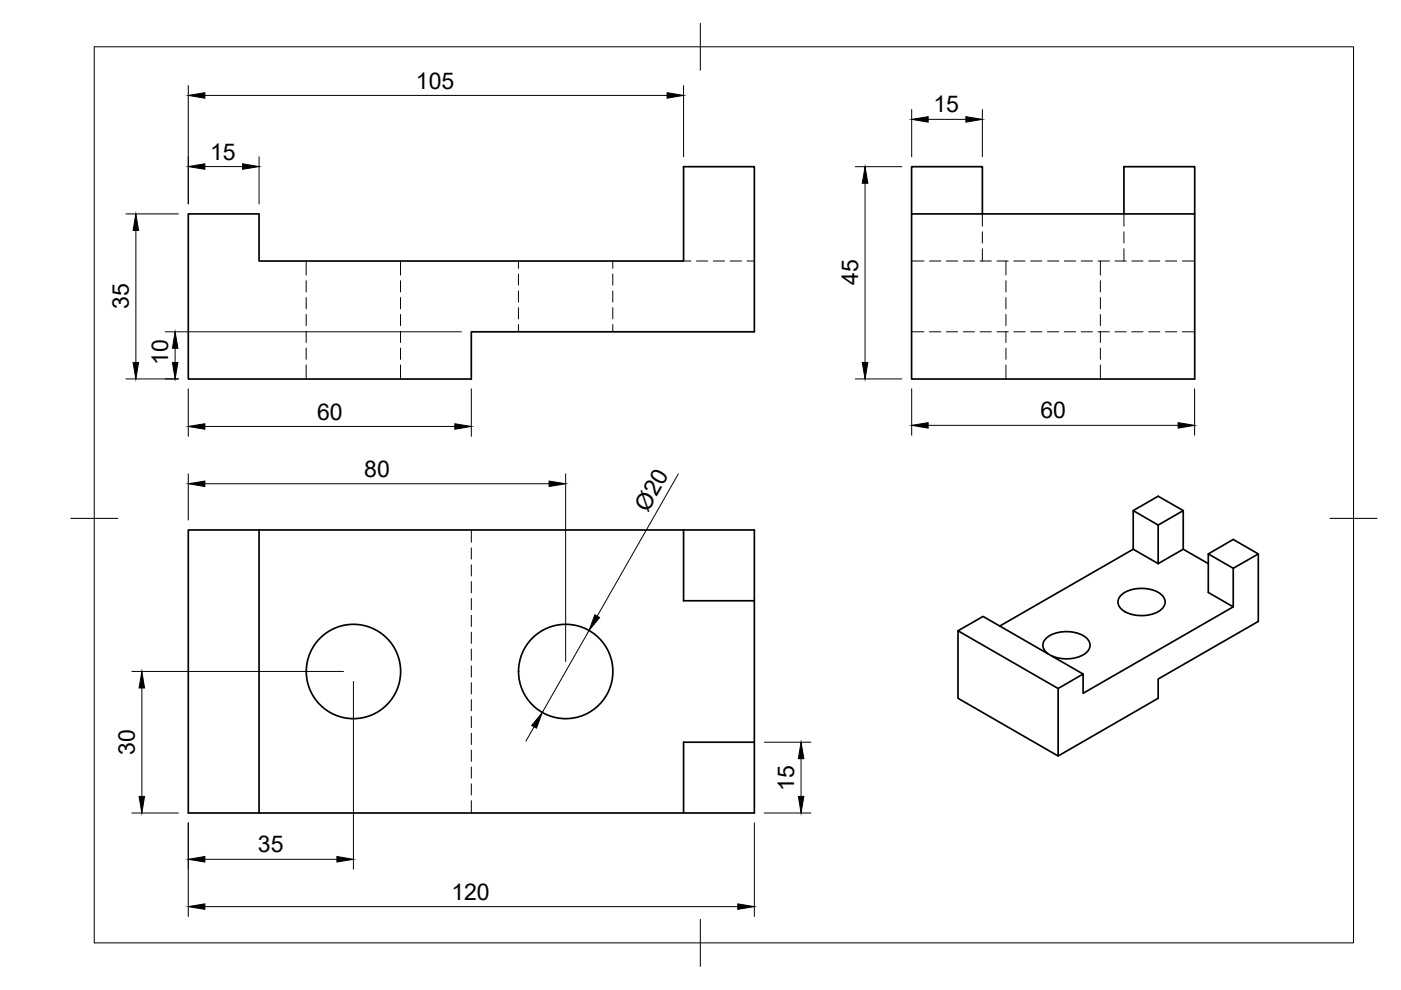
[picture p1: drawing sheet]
<svg xmlns="http://www.w3.org/2000/svg" width="297mm" height="210mm" viewBox="0 0 297 210" stroke-linecap="round" stroke-linejoin="round" font-family="sans-serif">
<defs><g id="words">
<g font-size="4.9">
<text x="88.2" y="18.8">105</text>
<text x="197.9" y="23.8">15</text>
<text x="44.5" y="33.9">15</text>
<text x="27.3" y="65.6" transform="rotate(-90 27.3 65.6)">35</text>
<text x="181.9" y="60.5" transform="rotate(-90 181.9 60.5)">45</text>
<text x="35.7" y="77.3" transform="rotate(-90 35.7 77.3)">10</text>
<text x="67.2" y="89">60</text>
<text x="220.6" y="88.7">60</text>
<text x="77.2" y="101.1">80</text>
<text x="137.3" y="108.7" transform="rotate(-60 137.3 108.7)">Ø20</text>
<text x="28.6" y="160.1" transform="rotate(-90 28.6 160.1)">30</text>
<text x="168.4" y="167.8" transform="rotate(-90 168.4 167.8)">15</text>
<text x="54.7" y="180.7">35</text>
<text x="95.7" y="190.8">120</text>
</g>
</g></defs>
<!-- layer: Hidden -->
<g fill="none" stroke="#000" stroke-width=".21">
<path d="M64.9 55.3v3M64.9 59.5v2.4M84.9 55.3v3M84.9 59.5v2.4M109.9 55.3v1.6M109.9 58.1v2.4M129.9 55.3v1.6M129.9 58.1v2.4M144.9 55.3h1.6M147.7 55.3h2.4M151.2 55.3h2.4M154.8 55.3h2.4"/>
<path d="M158.4 55.3h1.5M193.3 55.3h2.6M197.1 55.3h2.4M200.7 55.3h2.3M204.2 55.3h2.4M207.8 55.3h2.4M208.3 45.4v2.6M208.3 49.2v2.3M208.3 52.7v2.6M211.4 55.3h2.4M213.3 55.3v3M213.3 59.5v2.4"/>
<path d="M214.9 55.3h2.4M218.5 55.3h2.4M222.1 55.3h2.4M225.7 55.3h2.3M229.2 55.3h2.4M232.8 55.3h2.4M233.3 55.3v3M233.3 59.5v2.4M236.4 55.3h2.4M238.3 45.4v2.6M238.3 49.2v2.3M238.3 52.7v2.6"/>
<path d="M240 55.3h2.3M243.5 55.3h2.4M247.1 55.3h2.4M250.7 55.3h2.6M64.9 63.1v2.4M64.9 66.7v2.3M64.9 70.2v2.4M64.9 73.8v2.4M64.9 77.4v3M84.9 63.1v2.4M84.9 66.7v2.3M84.9 70.2v2.4"/>
<path d="M84.9 73.8v2.4M84.9 77.4v3M109.9 61.7v2.3M109.9 65.2v2.4M109.9 68.8v1.6M129.9 61.7v2.3M129.9 65.2v2.4M129.9 68.8v1.6M193.3 70.4h2.6M197.1 70.4h2.4M200.7 70.4h2.3M204.2 70.4h2.4"/>
<path d="M207.8 70.4h2.4M211.4 70.4h2.4M213.3 63.1v2.4M213.3 66.7v2.3M213.3 70.2v2.4M213.3 73.8v2.4M213.3 77.4v3M214.9 70.4h2.4M218.5 70.4h2.4M222.1 70.4h2.4M225.7 70.4h2.3M229.2 70.4h2.4"/>
<path d="M232.8 70.4h2.4M233.3 63.1v2.4M233.3 66.7v2.3M233.3 70.2v2.4M233.3 73.8v2.4M233.3 77.4v3M236.4 70.4h2.4M240 70.4h2.3M243.5 70.4h2.4M247.1 70.4h2.4M250.7 70.4h2.6M99.9 112.4v2.6"/>
<path d="M99.9 116.2v2.3M99.9 119.8v2.3M99.9 123.3v2.4M99.9 126.9v2.4M99.9 130.5v2.3M99.9 134v2.4M99.9 137.6v2.4M99.9 141.2v2.4M99.9 144.8v2.3M99.9 148.3v2.4M99.9 151.9v2.4M99.9 155.5v2.4"/>
<path d="M99.9 159v2.4M99.9 162.6v2.4M99.9 166.2v2.4M99.9 169.7v2.7"/>
</g>
<!-- layer: Visible -->
<g fill="none" stroke="#000" stroke-width=".36">
<path d="M39.9 45.4h15v9.9h90v-20h15v35.1h-60v10h-60zM193.3 45.4v-10.1h15v10.1M238.3 45.4v-10.1h15v45.1h-60v-35h60M54.9 112.4h-15v60h105M144.9 112.4v15h15v45h-15v-15h15M240.3 108.3l5.3-3.1 5.3 3.1M240.3 116.5l-28.3 16.2M245.6 111.3l5.3-3v8.2l-5.3 3zM245.6 111.3l-5.3-3v8.2l5.3 3M250.9 116.5l5.3 3M256.2 117.4l5.3 3.1 5.3-3.1M159.9 127.4v-15h-105v60"/>
<path d="M203.1 133.7v14.4l21.2 12.2M222.3 138.7a2.03 2.03 0 0 1-.2-3.6 7.4 7.4 0 0 1 8.2 .1 2.04 2.04 0 0 1-.5 3.6 7.8 7.8 0 0 1-6.9 .2M237.8 126a7.4 7.4 0 0 1 8.4 0 2.07 2.07 0 0 1 .8 2.1 2.07 2.07 0 0 1-1.4 1.6 7.5 7.5 0 0 1-7.8-.5 1.94 1.94 0 0 1 0-3.2zM261.5 120.5v8.2l-31.9 18.3v-4.1l-5.3 3.1v14.3l21.3-12.2v-4.1l21.2-12.2v-14.4l-5.3-3-5.3 3v8.2l5.3 3.1M229.6 142.9l-21.2-12.2-5.3 3 21.2 12.3"/>
<circle cx="74.9" cy="142.4" r="10"/>
<circle cx="119.9" cy="142.4" r="10"/>
</g>
<!-- layer: BORDER -->
<path d="M20 9.9h267v190h-267zM148.5 4.9v10M15 109.9h10M282 109.9h10M148.5 194.9v10" fill="none" stroke="#000" stroke-width=".21"/>
<!-- layer: FD_Dimensions -->
<g fill="none" stroke="#000" stroke-width=".21">
<path d="M39.9 18.1v25.1M144.9 18.1v15.1M43.4 35.3h8M43.4 20.2h98M54.9 33.2v10M181.3 35.3h9.9M183.4 38.9v37.9M193.3 23.2v10M196.8 25.3h8M208.3 23.2v10M26.7 45.4h11.1M28.8 48.8v28"/>
<path d="M35 70.4h62.8M37.1 73.8v3M26.7 80.3h11.1M39.9 82.4v10.1M43.4 90.4h53M99.9 82.4v10.1M181.3 80.3h9.9M193.3 82.4v9.9M196.8 90.2h53M253.3 82.4v9.9M39.9 100.5v9.8M43.4 102.6h73"/>
<path d="M119.9 100.5v39.8M143.8 100.5l-17.2 30.1M124.9 133.7l-9.9 17.4M28 142.4h44.8M30.1 145.9v23M74.9 144.5v39.8M113.2 154.1l-1.7 3M162 157.4h9.9M28 172.4h9.8M39.9 174.5v19.8M159.9 174.5v19.8M162 172.4h9.9"/>
<path d="M169.8 160.9v8M43.4 192.2h113M43.4 182.2h28"/>
</g>
<g fill="#000" stroke="#000" stroke-width=".21">
<path d="M39.9 20.2l3.5-.5v1.1zM141.4 19.7l3.5 .5-3.5 .6zM39.9 35.3l3.5-.6v1.2zM51.4 34.7l3.5 .6-3.5 .6zM183.4 35.3l.6 3.6h-1.2zM193.3 25.3l3.5-.6v1.2zM204.8 24.7l3.5 .6-3.5 .6zM28.8 45.4l.6 3.4h-1.2zM28.2 76.8h1.2l-.6 3.5zM36.6 76.8h1.1l-.6 3.5zM37.1 70.4l.6 3.4h-1.1zM182.8 76.8h1.2l-.6 3.5z"/>
<path d="M39.9 90.4l3.5-.6v1.2zM96.4 89.8l3.5 .6-3.5 .6zM193.3 90.2l3.5-.6v1.2zM249.8 89.6l3.5 .6-3.5 .6zM39.9 102.6l3.5-.6v1.2zM116.4 102l3.5 .6-3.5 .6zM126.1 130.4l1 .5-2.2 2.8zM30.1 142.4l.5 3.5h-1.1zM115 151.1l-1.3 3.3-1-.6zM29.5 168.9h1.1l-.5 3.5zM169.3 168.9h1.1l-.6 3.5zM169.8 157.4l.6 3.5h-1.1z"/>
<path d="M39.9 192.2l3.5-.6v1.2zM39.9 182.2l3.5-.6v1.2zM71.4 181.6l3.5 .6-3.5 .6zM156.4 191.6l3.5 .6-3.5 .6z"/>
</g>
<use href="#words"/>
</svg>
